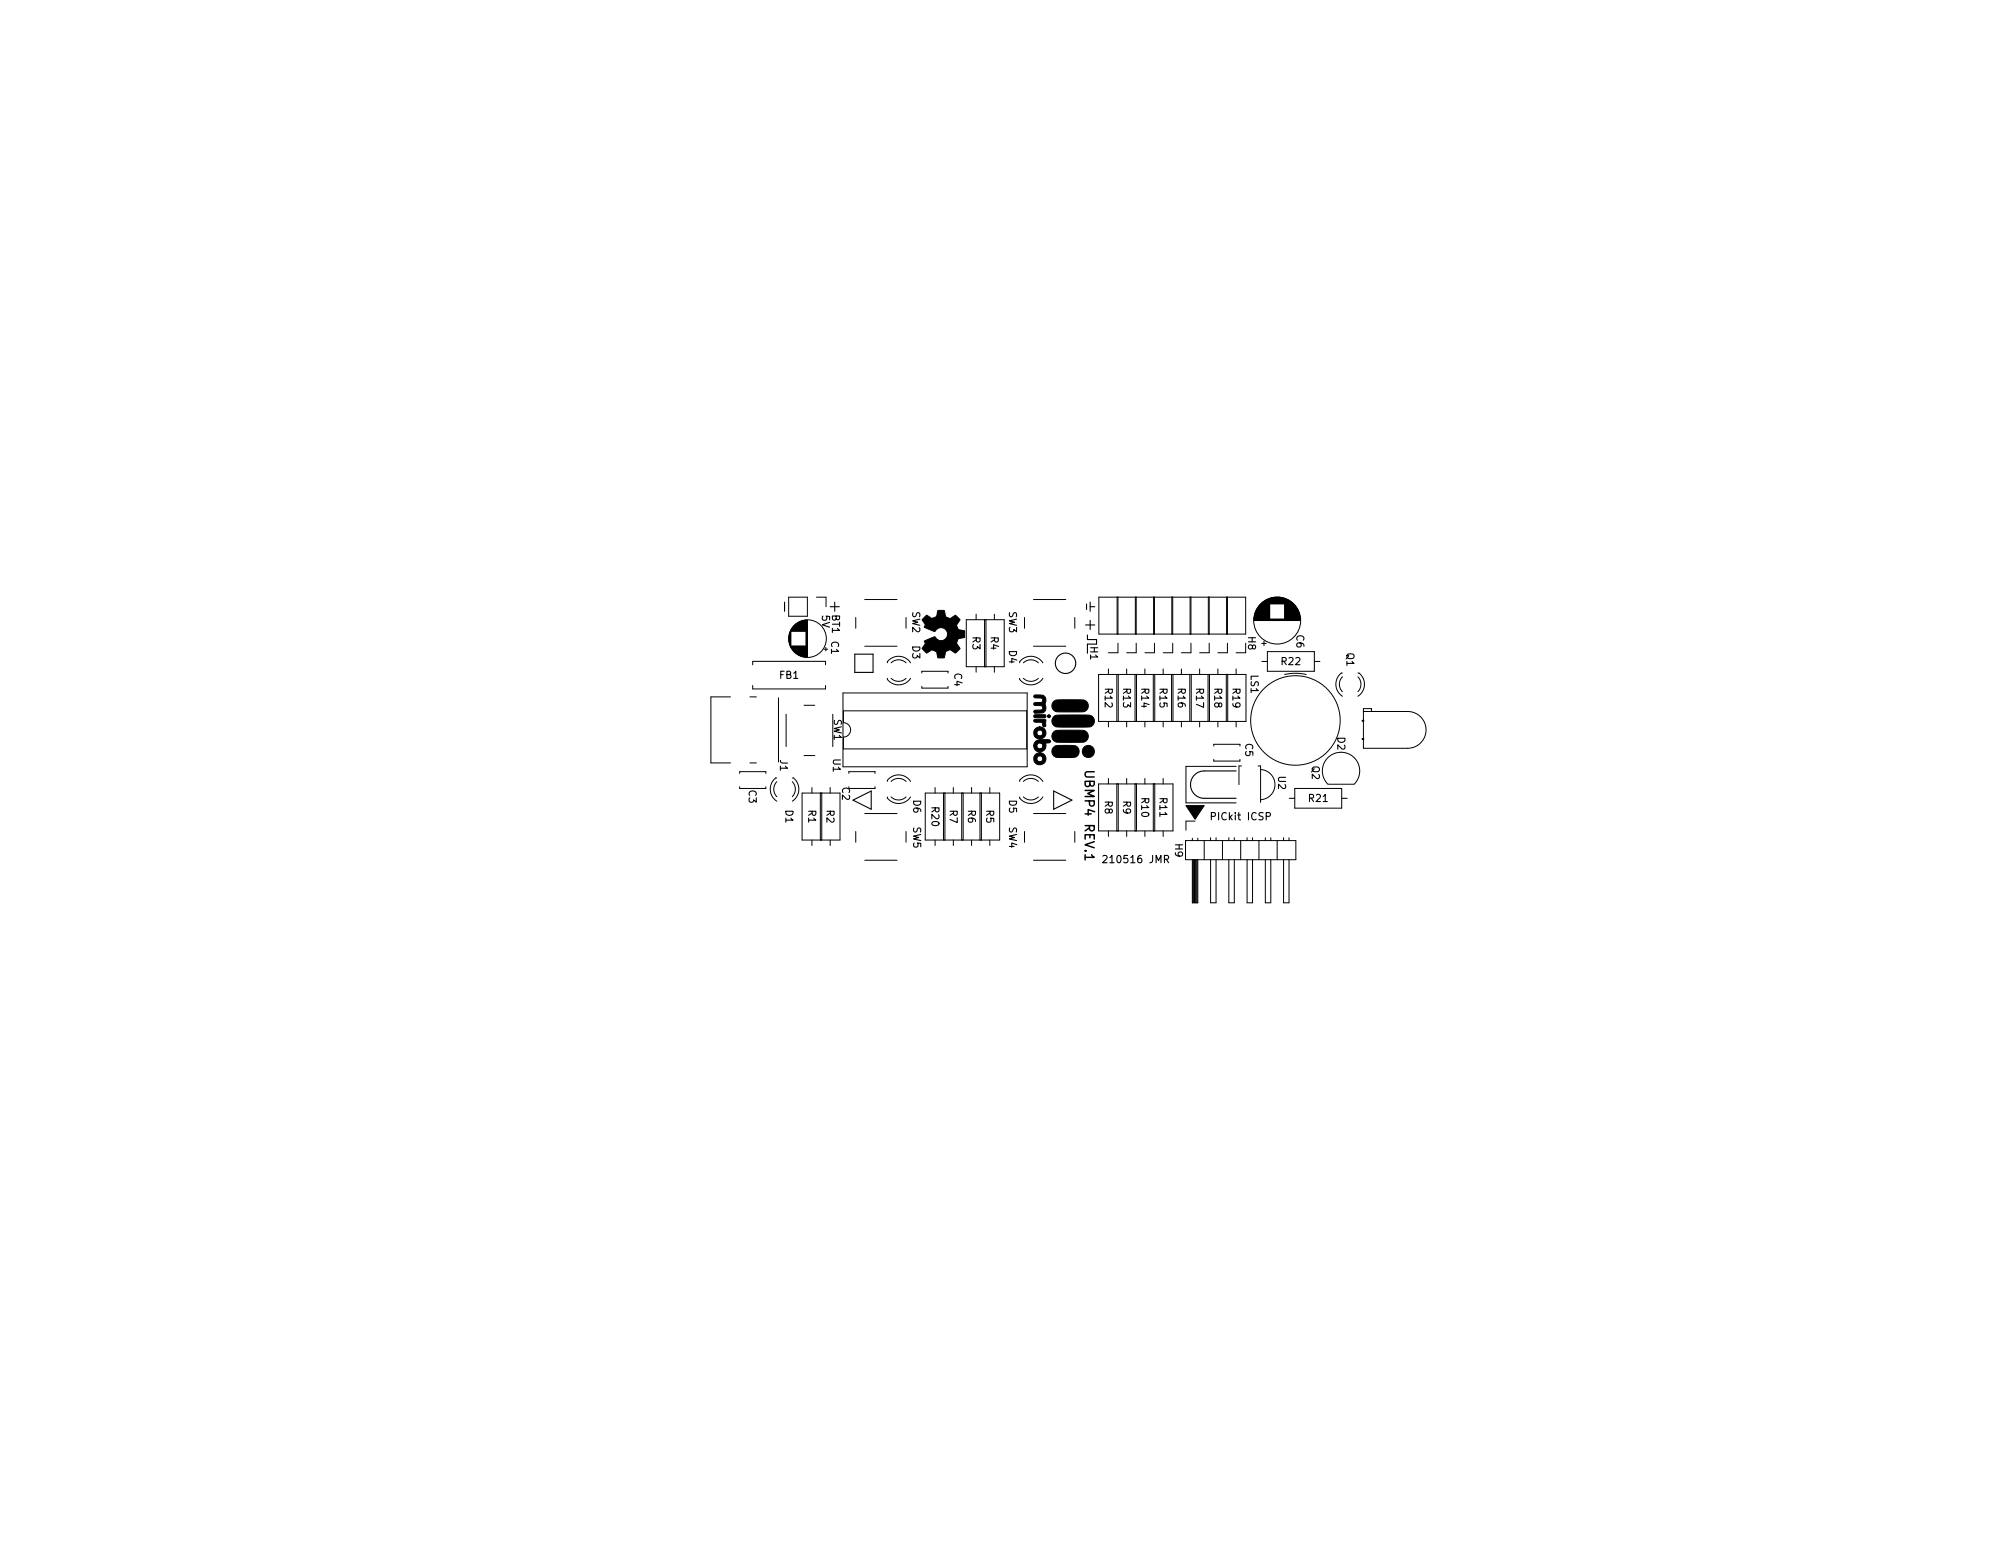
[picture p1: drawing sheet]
<svg xmlns="http://www.w3.org/2000/svg" width="279mm" height="216mm" viewBox="0 0 279 216" stroke-linecap="round" stroke-linejoin="round" font-family="sans-serif">
<defs><g id="words">
<text font-size="1.8" x="151" y="107.6" transform="rotate(90 151 107.6)">UBMP4 REV.1</text>
<g font-size="1.4">
<text x="114.4" y="85.6" transform="rotate(90 114.4 85.6)">5V</text>
<text x="115.7" y="89.3" transform="rotate(90 115.7 89.3)">C1</text>
<text x="115.8" y="85.6" transform="rotate(90 115.8 85.6)">BT1</text>
<text x="127" y="85.1" transform="rotate(90 127 85.1)">SW2</text>
<text x="127" y="89.9" transform="rotate(90 127 89.9)">D3</text>
<text x="135.4" y="88.6" transform="rotate(90 135.4 88.6)">R3</text>
<text x="137.9" y="88.6" transform="rotate(90 137.9 88.6)">R4</text>
<text x="140.5" y="85.1" transform="rotate(90 140.5 85.1)">SW3</text>
<text x="173.7" y="88.6" transform="rotate(90 173.7 88.6)">H8</text>
<text x="180.5" y="88.4" transform="rotate(90 180.5 88.4)">C6</text>
<text x="108.5" y="94.5">FB1</text>
<text x="132.8" y="93.7" transform="rotate(90 132.8 93.7)">C4</text>
<text x="140.5" y="90.5" transform="rotate(90 140.5 90.5)">D4</text>
<text x="151.8" y="90" transform="rotate(90 151.8 90)">H1</text>
<text x="153.8" y="95.9" transform="rotate(90 153.8 95.9)">R12</text>
<text x="156.3" y="95.9" transform="rotate(90 156.3 95.9)">R13</text>
<text x="158.9" y="95.9" transform="rotate(90 158.9 95.9)">R14</text>
<text x="161.4" y="95.9" transform="rotate(90 161.4 95.9)">R15</text>
<text x="164" y="95.9" transform="rotate(90 164 95.9)">R16</text>
<text x="166.5" y="95.9" transform="rotate(90 166.5 95.9)">R17</text>
<text x="169" y="95.9" transform="rotate(90 169 95.9)">R18</text>
<text x="171.6" y="95.9" transform="rotate(90 171.6 95.9)">R19</text>
<text x="174.1" y="94" transform="rotate(90 174.1 94)">LS1</text>
<text x="178.4" y="92.6">R22</text>
<text x="187.5" y="90.9" transform="rotate(90 187.5 90.9)">Q1</text>
<text x="116.1" y="100.1" transform="rotate(90 116.1 100.1)">SW1</text>
<text x="108.6" y="105.8" transform="rotate(90 108.6 105.8)">J1</text>
<text x="116" y="105.7" transform="rotate(90 116 105.7)">U1</text>
<text x="173.4" y="103.5" transform="rotate(90 173.4 103.5)">C5</text>
<text x="182.6" y="106.6" transform="rotate(90 182.6 106.6)">Q2</text>
<text x="186.2" y="102.6" transform="rotate(90 186.2 102.6)">D2</text>
<text x="104.2" y="110" transform="rotate(90 104.2 110)">C3</text>
<text x="109.4" y="112.8" transform="rotate(90 109.4 112.8)">D1</text>
<text x="112.5" y="112.8" transform="rotate(90 112.5 112.8)">R1</text>
<text x="115.1" y="112.8" transform="rotate(90 115.1 112.8)">R2</text>
<text x="117.2" y="109.6" transform="rotate(90 117.2 109.6)">C2</text>
<text x="127.1" y="111.4" transform="rotate(90 127.1 111.4)">D6</text>
<text x="129.7" y="112.4" transform="rotate(90 129.7 112.4)">R20</text>
<text x="132.2" y="112.8" transform="rotate(90 132.2 112.8)">R7</text>
<text x="134.8" y="112.8" transform="rotate(90 134.8 112.8)">R6</text>
<text x="137.3" y="112.8" transform="rotate(90 137.3 112.8)">R5</text>
<text x="140.5" y="111.4" transform="rotate(90 140.5 111.4)">D5</text>
<text x="153.8" y="111.5" transform="rotate(90 153.8 111.5)">R8</text>
<text x="156.3" y="111.5" transform="rotate(90 156.3 111.5)">R9</text>
<text x="158.9" y="111.1" transform="rotate(90 158.9 111.1)">R10</text>
<text x="161.4" y="111.1" transform="rotate(90 161.4 111.1)">R11</text>
<text x="177.9" y="108.1" transform="rotate(90 177.9 108.1)">U2</text>
<text x="182.2" y="111.6">R21</text>
<text x="127.1" y="115.1" transform="rotate(90 127.1 115.1)">SW5</text>
<text x="140.5" y="115.1" transform="rotate(90 140.5 115.1)">SW4</text>
<text x="163.6" y="117.5" transform="rotate(90 163.6 117.5)">H9</text>
<text x="168.9" y="114.2">PICkit ICSP</text>
<text x="154.1" y="120.1">210516 JMR</text>
</g>
</g></defs>
<g fill="none" stroke="#000" stroke-width=".15">
<path d="M109.2 83.8v1.3M115.6 84.5h1.2M116.2 83.8v1.3M119 91.1h2.5v2.5h-2.5zM151.1 87h1.3M151.3 84.1v.7M151.4 88.4v.6h1.3v.7M151.8 84.5h.6M151.8 83.8v1.3M151.8 86.4v1.2M118.7 111.4l2.6-1.3v2.5zM146.7 110.1l2.5 1.3-2.5 1.2z"/>
<path d="M153.5 119.2l.4-.1 .2 .3-.6 .7h.6M162.1 119.6h.5l.1-.2-.1-.2-.5-.1v1M162.3 119.6l.4 .5M172.1 107.3h-4.5a1.9 1.9 0 0 0-1.9 1.9 1.9 1.9 0 0 0 1.9 1.9h4.5"/>
<circle cx="148.3" cy="92.3" r="1.42"/>
</g>
<g fill="#000" stroke="#000" stroke-width=".14">
<path d="M128.8 85.8a.31 .31 0 0 1 .3-.2 .31 .31 0 0 1 .3 .3h.1a.67 .67 0 0 0 .7 0 .67 .67 0 0 0 .3-.6 .28 .28 0 0 1 .1-.3 .28 .28 0 0 1 .3 0h.1a.29 .29 0 0 1 .5 .1l.1 .4a.69 .69 0 0 0 .7 .6l.5-.4a.19 .19 0 0 1 .2-.1 .19 .19 0 0 1 .2 .2l.3 .3a.2 .2 0 0 1 .2 .2 .2 .2 0 0 1-.2 .2l-.4 .5 .3 .6 .9 .2v.9l-.9 .2-.3 .6 .4 .6a.19 .19 0 0 1 .2 .2 .19 .19 0 0 1-.2 .2l-.2 .2a.29 .29 0 0 1-.3 .2 .29 .29 0 0 1-.3-.2l-.2-.1a.68 .68 0 0 0-.9 .1l-.1 .5a.29 .29 0 0 1-.1 .4 .29 .29 0 0 1-.3 0h-.1a.29 .29 0 0 1-.5-.2v-.1a.61 .61 0 0 0-.6-.8h-.2l-.3 .2a.28 .28 0 0 1-.5 .1l-.4-.4a.22 .22 0 0 1-.1-.2 .22 .22 0 0 1 .1-.2l.1-.1a.51 .51 0 0 0 .1-.7l1.4-.6a1.08 1.08 0 0 0 1.6 .2 .93 .93 0 0 0-.3-1.3 .93 .93 0 0 0-1.3 .4l-1.4-.6a.57 .57 0 0 0-.2-.8 .27 .27 0 0 1-.1-.3 .27 .27 0 0 1 .2-.2zM144 96.8l.5-.1a.83 .83 0 0 1 1 .3 .83 .83 0 0 1 0 1 .79 .79 0 0 1 0 1 .79 .79 0 0 1-.9 .3h-.6a.23 .23 0 0 1-.1-.3 .23 .23 0 0 1 .3-.1l.5-.1a.33 .33 0 0 0 .5-.3 .33 .33 0 0 0-.5-.3h-.7l-.1-.3 .2-.1a1.25 1.25 0 0 0 1.1-.2v-.2a1.58 1.58 0 0 0-1.2-.3l-.1-.2zM144 99.5h1.5l.1 .2-.1 .2h-1a.42 .42 0 0 1-.6-.2zM146.6 97.7a1.44 1.44 0 0 1 1.3-.3h2.5a.87 .87 0 0 1 1.1 .8 .87 .87 0 0 1-1 .9h-3.1a.85 .85 0 0 1-.9-.4 .85 .85 0 0 1 .1-1zM144 100.2l.5-.1a1.32 1.32 0 0 1 1.1 .1v.8a.23 .23 0 0 1-.3 .2 .23 .23 0 0 1-.2-.3v-.4h-.8a.28 .28 0 0 1-.4-.2zM144.2 101.4l.6-.2v.4a.4 .4 0 0 0-.4 .6 .4 .4 0 0 0 .7 .1 .4 .4 0 0 0-.2-.7h-.1v-.4a.84 .84 0 0 1 .8 1.1 .84 .84 0 0 1-1.3 .4 .84 .84 0 0 1-.1-1.3zM144.2 105l.6-.2v.4a.4 .4 0 0 0-.4 .6 .4 .4 0 0 0 .7 .1 .4 .4 0 0 0-.2-.7h-.1v-.4a.84 .84 0 0 1 .8 1.1 .84 .84 0 0 1-1.3 .4 .84 .84 0 0 1-.1-1.3zM144.1 103.3l.2-.2 .5-.1v.4a.4 .4 0 0 0-.4 .5 .4 .4 0 0 0 .6 .2 .4 .4 0 0 0 0-.6l-.2-.1v-.4h.9a.36 .36 0 0 1 .4-.1 .36 .36 0 0 1 .1 .4l-.6 .1a.88 .88 0 0 1-.9 1.3 .88 .88 0 0 1-.6-1.4zM146.6 104a2.14 2.14 0 0 1 1.7-.2 2.49 2.49 0 0 1 1.7 .2 .88 .88 0 0 1 .1 1 .88 .88 0 0 1-1 .4h-1.4a.92 .92 0 0 1-1.1-.3 .92 .92 0 0 1 0-1.1zM146.6 101.9a1.44 1.44 0 0 1 1.3-.3h2.5a.87 .87 0 0 1 1.1 .8 .87 .87 0 0 1-1 .9h-3.1a.85 .85 0 0 1-.9-.4 .85 .85 0 0 1 .1-1zM146.6 99.8a1.84 1.84 0 0 1 1.6-.3h3a.88 .88 0 0 1 1.2 .9 .88 .88 0 0 1-1.2 .8h-3.8a.84 .84 0 0 1-.9-.4 .84 .84 0 0 1 .1-1zM165.1 112.1h2.5l-1.2 1.9z"/>
<circle cx="146" cy="99.7" r=".21"/>
<circle cx="151.5" cy="104.6" r=".85"/>
<circle cx="189.7" cy="102.9" r=".06"/>
<circle cx="189.7" cy="100.3" r=".06"/>
<circle cx="189.8" cy="100.3" r=".06"/>
<circle cx="189.8" cy="102.9" r=".06"/>
</g>
<g fill="none" stroke="#000" stroke-width=".14">
<path d="M101.7 97h-2.7v9.2h2.7M104.4 97h.9M104.8 92.5v-.4h10.1v.4M104.8 95.4v.5h10.1v-.5M108.4 97.1v9M109.4 99.4v4.5M109.8 83.1h2.6v2.7h-2.6zM109.8 88.6v.6M109.9 88.4v1M109.9 88.2v1.4M109.9 88.1v1.6M110 88v1.8"/>
<path d="M110 87.9v2M110.1 87.8v2.2M110.1 87.7v2.4M110.1 87.6v.3M110.1 89.9v.3M110.2 87.6v.3M110.2 89.9v.3M110.2 87.5v.4M110.2 89.9v.4M110.3 87.5v.4M110.3 89.9v.4M110.3 87.4v.5"/>
<path d="M110.3 89.9v.5M110.3 87.3v.6M110.3 89.9v.6M110.4 87.3v.6M110.4 89.9v.6M110.4 87.2v.7M110.4 89.9v.7M110.5 87.2v.7M110.5 89.9v.7M110.5 87.1v.8M110.5 89.9v.8M110.6 87.1v.8"/>
<path d="M110.6 89.9v.8M110.6 87v.9M110.6 89.9v.9M110.7 87v.9M110.7 89.9v.9M110.7 86.9v1M110.7 89.9v1M110.8 86.9v1M110.8 89.9v1M110.9 86.8v1.1M110.9 89.9v1.1M111 86.8v1.1"/>
<path d="M111 89.9v1.1M111 86.7v1.2M111 89.9v1.2M111.1 86.7v1.2M111.1 89.9v1.2M111.2 86.6v1.3M111.2 89.9v1.3M111.3 86.6v1.3M111.3 89.9v1.3M111.4 86.5v1.4M111.4 89.9v1.4M111.5 86.5v1.4"/>
<path d="M111.5 89.9v1.4M111.6 86.5v1.4M111.6 89.9v1.4M111.6 86.4v1.5M111.6 89.9v1.5M111.7 86.4v1.5M111.7 89.9v1.5M111.8 86.4v1.5M111.8 89.9v1.5M111.9 86.4v1.5M111.9 89.9v1.5M111.9 98.2h1.5"/>
<path d="M112 86.4v1.5M112 89.9v1.5M112.1 86.3v1.6M112.1 89.9v1.6M112.2 86.3v1.6M112.2 89.9v1.6M112.2 86.3v5.2M112.3 86.3v5.2M112.4 86.3v5.2M113.7 83.1h1.3v1.4M114.7 90.4h.5M115 90.1v.5"/>
<path d="M115.9 99.4v4.5M117.4 96.5h25.6v10.2h-25.6zM117.4 99h25.5v5.2h-25.5v-1.6a1 1 0 0 0 1-1 1 1 0 0 0-1-1zM119.1 86v1.5M120.4 90h4.5M120.4 83.5h4.5M123.5 92.3a1.41 1.41 0 0 1 1.2-.9 1.99 1.99 0 0 1 2.1 .9M124.1 92.3a1.5 1.5 0 0 1 2 0M126.1 86v1.5M126.1 94.4a1.5 1.5 0 0 1-2 0M126.8 94.4a1.99 1.99 0 0 1-3.3 .2v-.2M128.3 93.7v-.3h3.7v.3"/>
<path d="M128.3 95.5v.3h3.7v-.3M134.5 86.3h5.3v6.5h-5.3zM135.9 85.5v.8M135.9 92.8v.8M137.1 86.3v6.5M137.3 86.3v6.5M138.4 85.5v.8M138.4 92.8v.8M141.9 92.1a1.99 1.99 0 0 1 3.3 .2M142.5 92.3a1.5 1.5 0 0 1 2.1 0M142.6 86v1.5M143.9 90h4.5"/>
<path d="M143.9 83.5h4.5M144.6 94.4a1.5 1.5 0 0 1-2.1 0M145.2 94.4a1.99 1.99 0 0 1-3.3 .2v-.2M149.6 86v1.5M152.9 93.9h20.6v6.5h-20.6zM153 83.1h20.4v5.2h-20.4zM154.3 93.1v.8M155.5 93.9v6.5M155.5 83.1v5.2M155.6 89.5v1.4h-1.3M155.6 83.1v5.2M155.7 93.9v6.5"/>
<path d="M156.8 93.1v.8M158 93.9v6.5M158.1 83.1v5.2M158.2 89.5v1.4h-1.4M158.2 83.1v5.2M158.2 93.9v6.5M159.4 93.1v.8M160.6 93.9v6.5M160.6 83.1v5.2M160.7 89.5v1.4h-1.3M160.7 83.1v5.2M160.8 93.9v6.5"/>
<path d="M161.9 93.1v.8M163.1 93.9v6.5M163.1 83.1v5.2M163.3 89.5v1.4h-1.4M163.3 83.1v5.2M163.3 93.9v6.5M164.5 93.1v.8M165.6 93.9v6.5M165.7 83.1v5.2M165.8 89.5v1.4h-1.3M165.8 83.1v5.2M165.8 93.9v6.5"/>
<path d="M167 93.1v.8M168.2 93.9v6.5M168.2 83.1v5.2M168.3 89.5v1.4h-1.3M168.3 83.1v5.2M168.4 93.9v6.5M169.5 93.1v.8M170.7 93.9v6.5M170.8 83.1v5.2M170.9 89.5v1.4h-1.4M170.9 83.1v5.2M170.9 93.9v6.5"/>
<path d="M172.1 93.1v.8M172.1 90.9h1.3M174.6 86.3h6.4M174.6 86.4h6.4M174.6 86.2h6.4M174.6 86.1h2.2M174.6 86h2.2M174.6 85.9h2.2M174.6 85.8h2.2M174.6 85.7h2.2M174.7 85.6h2.1M174.7 85.5h2.1"/>
<path d="M174.7 85.4h2.1M174.7 85.3h2.1M174.8 85.3h2M174.8 85.2h2M174.8 85.1h2M174.9 85h1.9M174.9 84.9h1.9M175 84.8h1.8M175 84.7h1.8M175.1 84.7h1.7M175.1 84.6h1.7M175.1 84.5h1.7"/>
<path d="M175.2 84.5h1.6M175.2 84.4h1.6M175.3 84.4h1.5M175.3 84.3h1.5M175.4 84.2h1.4M175.5 84.1h1.3M175.5 84.1h4.6M175.6 84h4.4M175.6 89.6h.7M175.7 83.9h4.2M175.7 92.1h.7M175.8 83.9h4"/>
<path d="M175.8 83.8h4M175.9 83.8h3.8M175.9 83.7h3.8M176 89.3v.6M176 83.7h3.6M176.1 83.6h3.4M176.2 83.6h3.2M176.2 83.5h3.2M176.3 83.5h3M176.4 83.5h2.8M176.4 90.7h6.6v2.7h-6.6zM176.4 83.4h2.8"/>
<path d="M176.5 83.4h2.6M176.6 83.3h2.4M176.7 83.3h2.2M176.9 83.3h1.8M177 83.2h1.6M177.2 83.2h1.2M177.4 83.1h.8M178.8 93.9l1.3-.2 1.7 .2M178.8 85.8h2.2M178.8 84.1h1.3M178.8 84.2h1.4M178.8 84.3h1.5"/>
<path d="M178.8 84.4h1.5M178.8 84.4h1.6M178.8 84.5h1.6M178.8 84.5h1.7M178.8 84.6h1.7M178.8 84.7h1.7M178.8 84.7h1.8M178.8 84.8h1.8M178.8 84.9h1.9M178.8 85h1.9M178.8 85.1h2M178.8 85.2h2"/>
<path d="M178.8 85.3h2M178.8 85.3h2.1M178.8 85.4h2.1M178.8 85.5h2.1M178.8 85.6h2.1M178.8 85.7h2.2M178.8 85.9h2.2M178.8 86h2.2M178.8 86.1h2.2M183 92.1h.7M186.9 94.2a1.5 1.5 0 0 0 0 2.1M186.9 93.7a1.44 1.44 0 0 0-.9 1.1 1.99 1.99 0 0 0 .9 2.1"/>
<path d="M189 94.2a1.5 1.5 0 0 1 0 2.1M189 93.7a1.41 1.41 0 0 1 .9 1.1 1.99 1.99 0 0 1-.9 2.1M189.8 99h6.2a2.56 2.56 0 0 1 2.5 2.6 2.56 2.56 0 0 1-2.5 2.6h-6.2v-5.6h1.1v.4M103 109.5v.3h3.6v-.3M103 107.7v-.3h3.6v.3M104.4 106.2h.9M108.1 108.8a1.5 1.5 0 0 0 0 2.1M108.1 108.3a1.44 1.44 0 0 0-.8 1.2 1.99 1.99 0 0 0 .8 2M110.3 108.8a1.5 1.5 0 0 1 0 2.1M110.3 108.3a1.41 1.41 0 0 1 .9 1.1 1.99 1.99 0 0 1-.9 2.1M111.7 110.4h5.2v6.5h-5.2zM111.9 105.2h1.5"/>
<path d="M113 109.6v.8M113 116.9v.8M114.2 110.4v6.5M114.4 110.4v6.5M115.6 109.6v.8M115.6 116.9v.8M118.2 107.7v-.3h3.6v.3M119.1 115.7v1.5M120.4 113.2h4.5M120.4 119.7h4.5M121.8 109.5v.3h-3.6M123.5 108.8a1.41 1.41 0 0 1 1.2-.9 1.99 1.99 0 0 1 2.1 .9"/>
<path d="M124.1 108.8a1.5 1.5 0 0 1 2 0M126.1 115.7v1.5M126.1 110.9a1.5 1.5 0 0 1-2 0M126.8 110.9a1.99 1.99 0 0 1-3.3 .2v-.2M128.8 110.4h10.4v6.5h-10.4zM130.2 109.6v.8M130.2 116.9v.8M131.3 110.4v6.5M131.5 110.4v6.5M132.7 109.6v.8M132.7 116.9v.8M133.9 110.4v6.5"/>
<path d="M134.1 110.4v6.5M135.3 109.6v.8M135.3 116.9v.8M136.4 110.4v6.5M136.6 110.4v6.5M137.8 109.6v.8M137.8 116.9v.8M141.9 108.8a1.41 1.41 0 0 1 1.2-.9 1.99 1.99 0 0 1 2.1 .9M142.5 108.8a1.5 1.5 0 0 1 2.1 0M142.6 115.7v1.5M143.9 113.2h4.5M143.9 119.7h4.5"/>
<path d="M144.6 110.9a1.5 1.5 0 0 1-2.1 0M145.2 110.9a1.99 1.99 0 0 1-3.3 .2v-.2M149.6 115.7v1.5M152.9 109.1h10.4v6.6h-10.4zM154.3 100.4v.8M154.3 108.4v.7M154.3 115.7v.7M155.5 109.1v6.6M155.7 109.1v6.6M156.8 100.4v.8M156.8 108.4v.7M156.8 115.7v.7"/>
<path d="M158 109.1v6.6M158.2 109.1v6.6M159.4 100.4v.8M159.4 108.4v.7M159.4 115.7v.7M160.6 109.1v6.6M160.8 109.1v6.6M161.9 100.4v.8M161.9 108.4v.7M161.9 115.7v.7M164.5 100.4v.8M165 117h15.4v2.7h-15.4z"/>
<path d="M166 119.7v6h.7v-6M166 116.7v.3M166 119.7v6M166.2 119.7v6M166.3 119.7v6M166.4 114.3h-1.3v1.3M166.4 119.7v6M166.5 119.7v6M166.6 119.7v6M166.7 116.7v.3M167 100.4v.8M167.6 117v2.7"/>
<path d="M168.5 119.7v6h.8v-6M168.5 116.6v.4M169 103.8v-.2h3.6v.2M169 105.7v.2h3.6v-.2M169.3 116.6v.4M169.5 100.4v.8M170.2 117v2.7M171.1 119.7v6h.7v-6M171.1 116.6v.4M171.8 116.6v.4M172.1 106.7h-7v5.1h7M172.1 100.4v.8"/>
<path d="M172.7 117v2.7M172.8 106.6h-.3v2.6M173.6 119.7v6h.8v-6M173.6 116.6v.4M174.4 116.6v.4M175.2 106.6h.3v5.1M175.3 117v2.7M175.5 107.1a2.1 2.1 0 0 1 2 2.1 2.1 2.1 0 0 1-2 2.1M176.2 119.7v6h.7v-6M176.2 116.6v.4M176.9 116.6v.4M177.8 117v2.7"/>
<path d="M178.7 119.7v6h.7v-6M178.7 116.6v.4M179.4 116.6v.4M179.5 111.1h.7M180.2 109.8h6.6v2.7h-6.6zM184.9 109.2a2.6 2.6 0 0 1 0-3.7 2.6 2.6 0 0 1 3.6 0 2.6 2.6 0 0 1 0 3.7M184.9 109.2h3.6M186.8 111.1h.8M189.7 100.3h.1M189.7 102.9h.1"/>
<circle cx="112.4" cy="88.9" r="2.62"/>
<circle cx="177.8" cy="86.4" r="3.3"/>
<circle cx="180.3" cy="100.3" r="6.2"/>
</g>
<use href="#words"/>
</svg>
